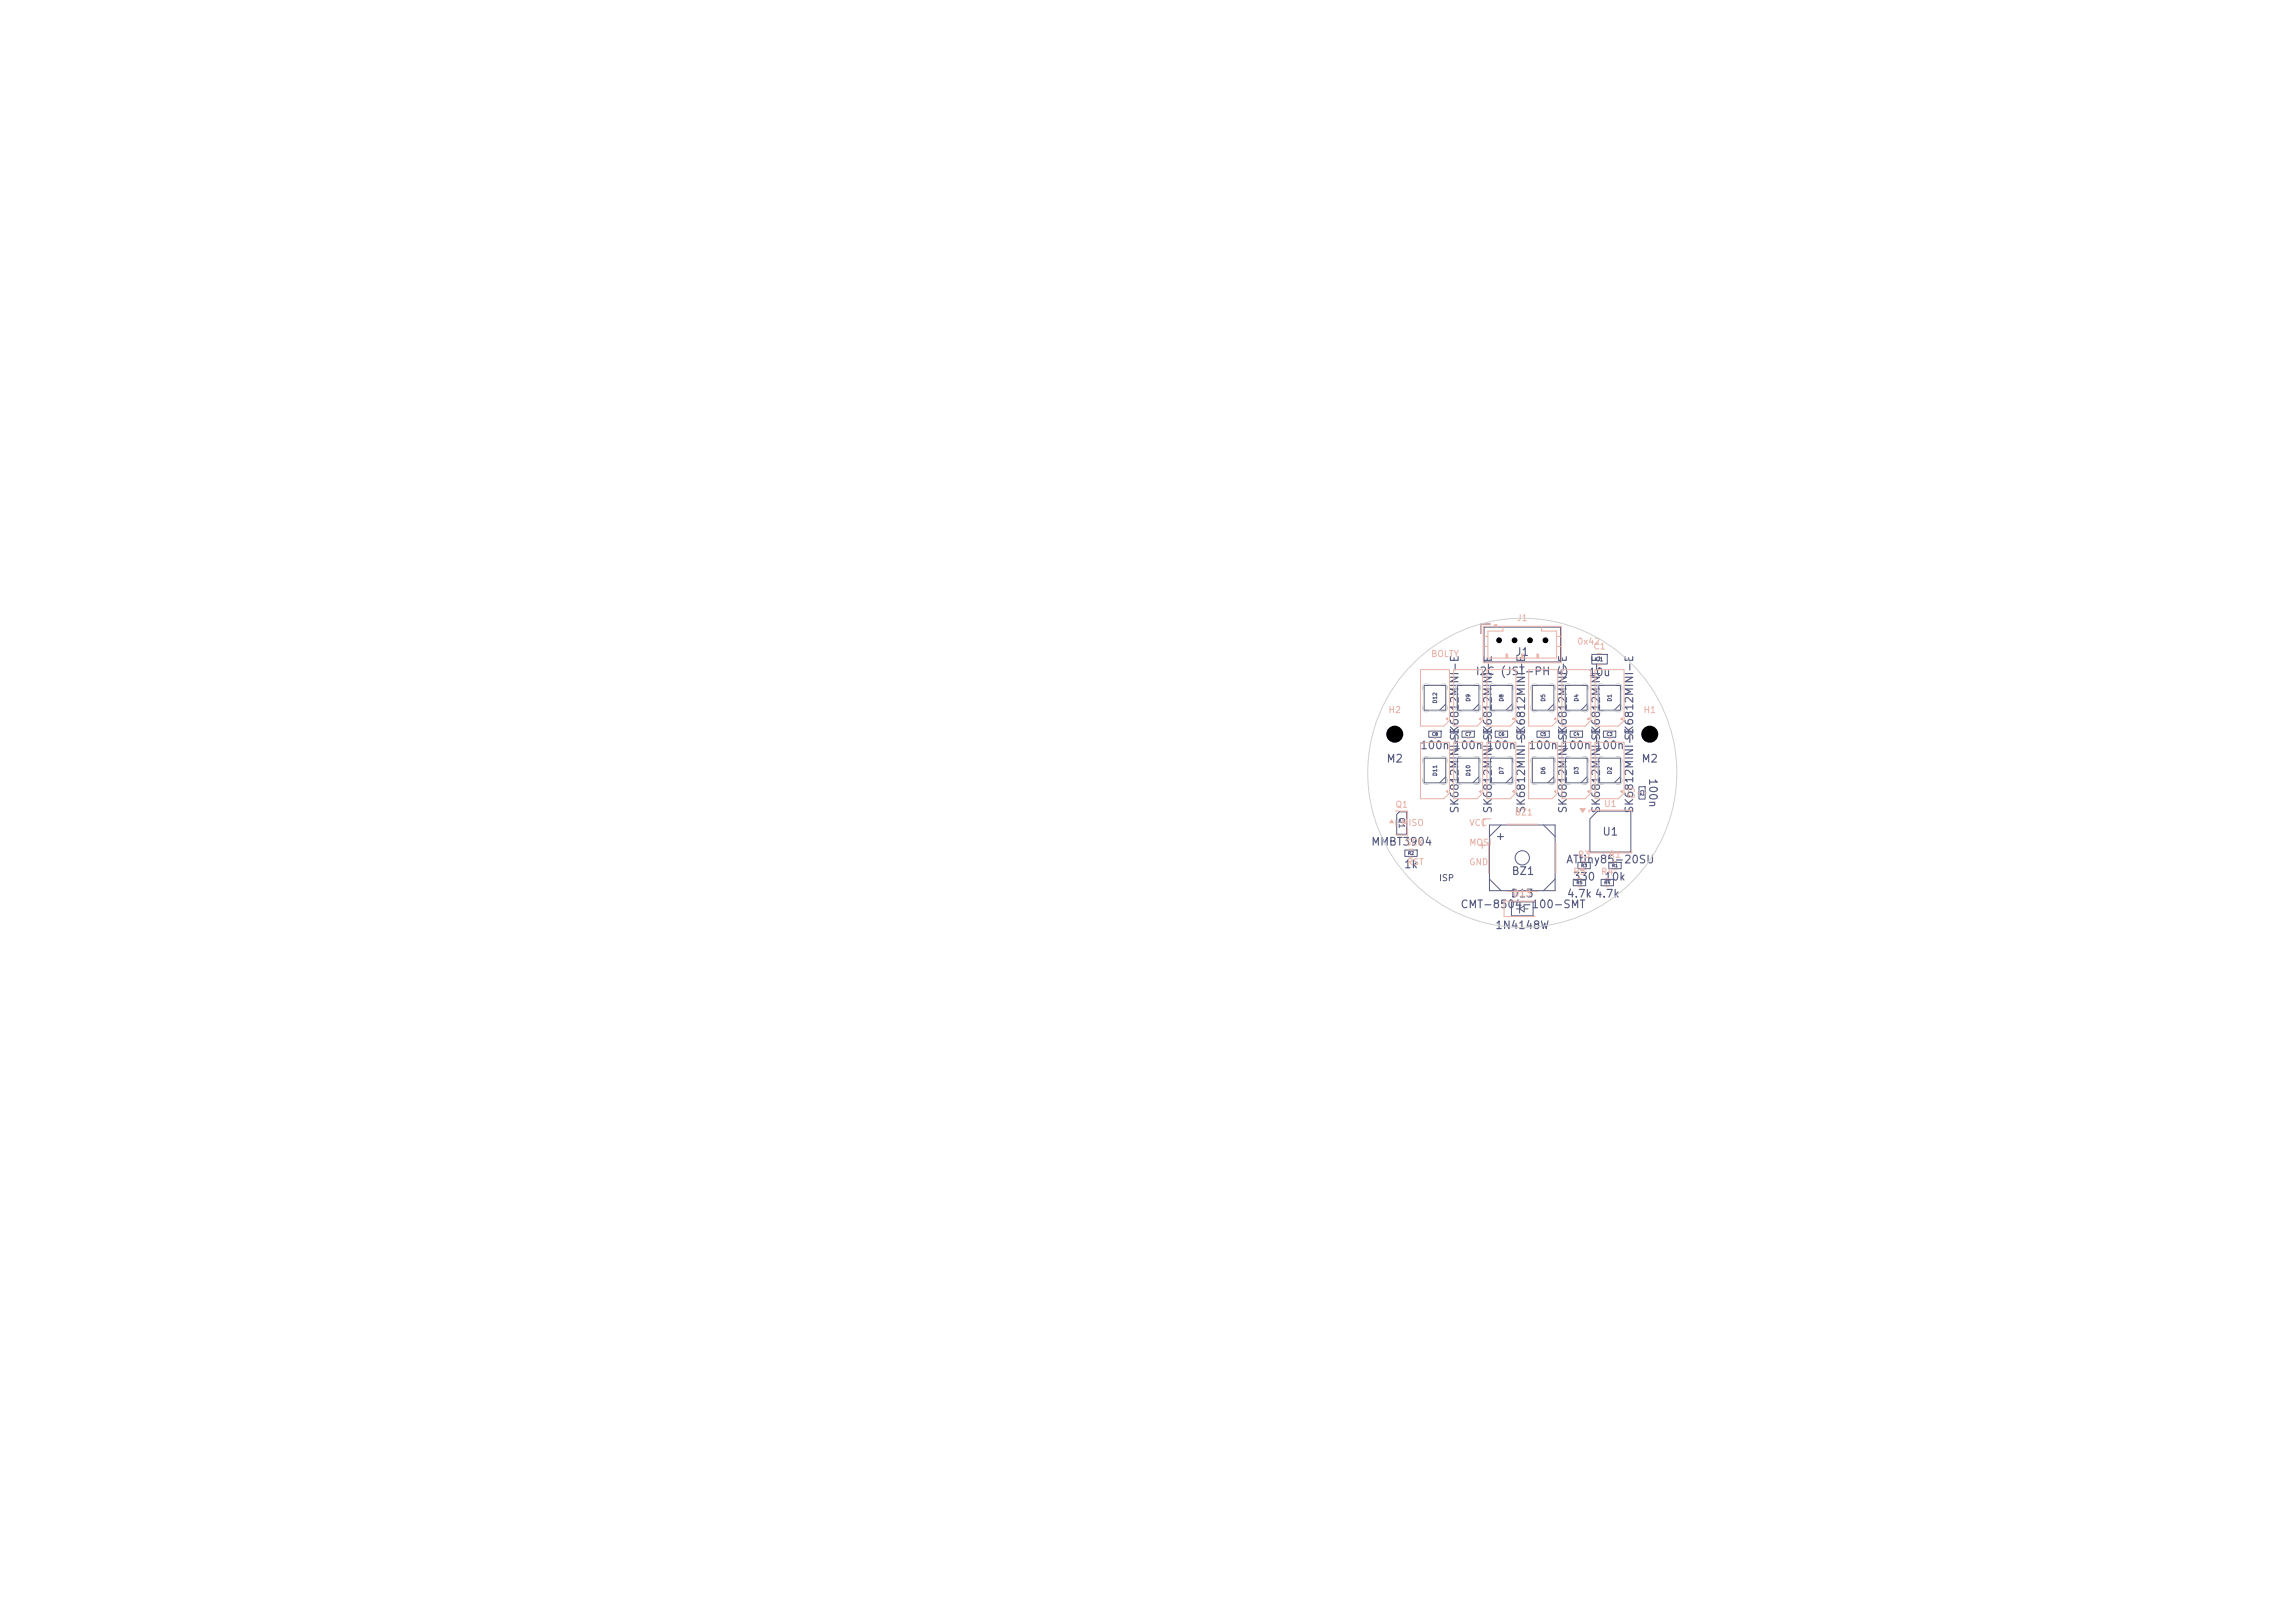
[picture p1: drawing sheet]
<svg xmlns="http://www.w3.org/2000/svg" width="297mm" height="210mm" viewBox="0 0 297 210" stroke-linecap="round" stroke-linejoin="round" font-family="sans-serif">
<defs><g id="words">
<g font-size="1" fill="#585d84">
<text x="190.9" y="87.6">I2C (JST-PH 4)</text>
<text x="196" y="85.1">J1</text>
<text x="205.5" y="87.7">10u</text>
<text x="179.4" y="95.8">H2</text>
<text x="189" y="95.9" transform="rotate(-90 189 95.9)">SK6812MINI-E</text>
<text x="193.3" y="95.9" transform="rotate(-90 193.3 95.9)">SK6812MINI-E</text>
<text x="197.6" y="95.9" transform="rotate(-90 197.6 95.9)">SK6812MINI-E</text>
<text x="203" y="95.9" transform="rotate(-90 203 95.9)">SK6812MINI-E</text>
<text x="207.3" y="95.9" transform="rotate(-90 207.3 95.9)">SK6812MINI-E</text>
<text x="211.6" y="95.9" transform="rotate(-90 211.6 95.9)">SK6812MINI-E</text>
<text x="212.4" y="95.8">H1</text>
<text x="179.4" y="98.9">M2</text>
<text x="183.7" y="97.2">100n</text>
<text x="188" y="97.2">100n</text>
<text x="192.3" y="97.2">100n</text>
<text x="197.7" y="97.2">100n</text>
<text x="202" y="97.2">100n</text>
<text x="206.3" y="97.2">100n</text>
<text x="212.4" y="98.9">M2</text>
<text x="213.2" y="100.6" transform="rotate(90 213.2 100.6)">100n</text>
<text x="189" y="105.3" transform="rotate(-90 189 105.3)">SK6812MINI-E</text>
<text x="193.3" y="105.3" transform="rotate(-90 193.3 105.3)">SK6812MINI-E</text>
<text x="193.5" y="107.5" transform="rotate(90 193.5 107.5)">+</text>
<text x="197.6" y="105.3" transform="rotate(-90 197.6 105.3)">SK6812MINI-E</text>
<text x="203" y="105.3" transform="rotate(-90 203 105.3)">SK6812MINI-E</text>
<text x="207.3" y="105.3" transform="rotate(-90 207.3 105.3)">SK6812MINI-E</text>
<text x="211.6" y="105.3" transform="rotate(-90 211.6 105.3)">SK6812MINI-E</text>
<text x="177.4" y="109.7">MMBT3904</text>
<text x="181.6" y="112.6">1k</text>
<text x="195.5" y="113.5">BZ1</text>
<text x="202.6" y="112">ATtiny85-20SU</text>
<text x="207.3" y="108.4">U1</text>
<text x="188.9" y="117.8">CMT-8504-100-SMT</text>
<text x="195.4" y="116.4">D13</text>
<text x="202.7" y="116.4">4.7k 4.7k</text>
<text x="203.5" y="114.2">330</text>
<text x="207.5" y="114.2">10k</text>
<text x="193.4" y="120.5">1N4148W</text>
</g>
<text font-size="1" fill="#e8b2a7" x="191.1" y="108.7" transform="rotate(90 191.1 108.7)">+</text>
<g font-size=".8" fill="#e8b2a7">
<text x="196.2" y="80.6">J1</text>
<text x="204.1" y="83.6">0x42</text>
<text x="185.1" y="85.2">BOLTY</text>
<text x="206.1" y="84.2">C1</text>
<text x="179.6" y="92.5">H2</text>
<text x="212.6" y="92.5">H1</text>
<text x="210.5" y="101.7" transform="rotate(90 210.5 101.7)">C2</text>
<text x="180.5" y="104.7">Q1</text>
<text x="181.3" y="107.1">MISO</text>
<text x="190.1" y="107.1">VCC</text>
<text x="196" y="105.7">BZ1</text>
<text x="207.5" y="104.6">U1</text>
<text x="181.8" y="109.6">SCK</text>
<text x="182" y="112.1">RST</text>
<text x="190.1" y="109.6">MOSI</text>
<text x="190.1" y="112.1">GND</text>
<text x="203.5" y="113.4">R5</text>
<text x="204.1" y="111.2">R3</text>
<text x="207.1" y="113.4">R4</text>
<text x="208.1" y="111.2">R1</text>
</g>
<text font-size=".8" fill="#585d84" x="186.2" y="114.2">ISP</text>
<text font-size=".7" fill="#585d84" x="180.9" y="105.7" transform="rotate(90 180.9 105.7)">Q1</text>
<g font-size=".5" fill="#585d84">
<text x="206.5" y="85.7">C1</text>
<text x="186.1" y="91.1" transform="rotate(-90 186.1 91.1)">D12</text>
<text x="190.4" y="90.8" transform="rotate(-90 190.4 90.8)">D9</text>
<text x="194.7" y="90.8" transform="rotate(-90 194.7 90.8)">D8</text>
<text x="200.1" y="90.8" transform="rotate(-90 200.1 90.8)">D5</text>
<text x="204.4" y="90.8" transform="rotate(-90 204.4 90.8)">D4</text>
<text x="208.7" y="90.8" transform="rotate(-90 208.7 90.8)">D1</text>
<text x="186.1" y="100.5" transform="rotate(-90 186.1 100.5)">D11</text>
<text x="190.4" y="100.5" transform="rotate(-90 190.4 100.5)">D10</text>
<text x="194.7" y="100.2" transform="rotate(-90 194.7 100.2)">D7</text>
<text x="200.1" y="100.2" transform="rotate(-90 200.1 100.2)">D6</text>
<text x="204.4" y="100.2" transform="rotate(-90 204.4 100.2)">D3</text>
<text x="208.7" y="100.2" transform="rotate(-90 208.7 100.2)">D2</text>
</g>
<g font-size=".4" fill="#585d84">
<text x="185.3" y="95.3">C8</text>
<text x="189.6" y="95.3">C7</text>
<text x="193.9" y="95.3">C6</text>
<text x="199.3" y="95.3">C5</text>
<text x="203.6" y="95.3">C4</text>
<text x="207.9" y="95.3">C3</text>
<text x="212.2" y="102.2" transform="rotate(90 212.2 102.2)">C2</text>
<text x="182.2" y="110.7">R2</text>
<text x="204.6" y="112.3">R3</text>
<text x="208.6" y="112.3">R1</text>
<text x="204" y="114.5">R5</text>
<text x="207.6" y="114.5">R4</text>
</g>
</g></defs>
<g fill="none" stroke="#585d84" stroke-width=".13">
<path d="M184.3 88.7h2.8v3.2h-2.8zM184.3 98.1h2.8v3.2h-2.8zM184.9 94.6h1.6v.8h-1.6zM187.1 91.1l-.8 .8M188.6 88.7h2.8v3.2h-2.8zM188.6 98.1h2.8v3.2h-2.8zM189.2 94.6h1.6v.8h-1.6zM191.4 91.1l-.8 .8M192.1 81.1h9.9v4.6h-9.9zM192.9 80.7h-1.3v1.3M192.9 98.1h2.8v3.2h-2.8zM192.9 88.7h2.8v3.2h-2.8z"/>
<path d="M193.5 94.6h1.6v.8h-1.6zM195.7 91.1l-.8 .8M198.3 98.1h2.8v3.2h-2.8zM198.3 88.7h2.8v3.2h-2.8zM198.9 94.6h1.6v.8h-1.6zM201.1 91.1l-.8 .8M202.6 98.1h2.8v3.2h-2.8zM202.6 88.7h2.8v3.2h-2.8zM203.2 94.6h1.6v.8h-1.6zM205.4 91.1l-.8 .8M206 84.7h2v1.2h-2zM206.9 88.7h2.8v3.2h-2.8z"/>
<path d="M206.9 98.1h2.8v3.2h-2.8zM207.5 94.6h1.6v.8h-1.6zM209.7 91.1l-.8 .8M180.8 105.4l.3-.3h1v2.9h-1.3zM181.8 110h1.6v.8h-1.6zM187.1 100.5l-.8 .8M191.4 100.5l-.8 .8M192.8 106.8h8.5v8.5h-8.5zM192.8 113.8l1.5 1.5M194.3 106.8l-1.5 1.5M195.6 116.7h2.8v1.8h-2.8zM195.7 100.5l-.8 .8"/>
<path d="M196.3 117.6h.4M196.7 117.6l.6-.4v.8zM196.7 117.1v1.1M197.3 117.6h.5M199.8 106.8l1.5 1.5M201.1 100.5l-.8 .8M201.3 113.8l-1.5 1.5M203.6 113.8h1.6v.8h-1.6zM204.2 111.6h1.6v.8h-1.6zM205.4 100.5l-.8 .8M206.8 105h4.3v5.2h-5.3v-4.2zM207.2 113.8h1.6v.8h-1.6z"/>
<path d="M208.2 111.6h1.6v.8h-1.6zM209.7 100.5l-.8 .8M212.1 101.8h.8v1.6h-.8z"/>
<circle cx="197" cy="111" r=".93"/>
</g>
<path d="M192.4 96.1h3.8v6.5l-.7 .8h-3.1zM195.8 102.4l.2-.1v.3z" fill="none" stroke="#e8b2a7" stroke-width=".13"/>
<path d="M195.8 102.4l.2-.1v.3z" fill="#e8b2a7"/>
<path d="M199.6 94.5h.2M199.6 95.5h.2M206.4 86.7h3.8v6.5l-.7 .8h-3.1zM209.8 93l.2-.1v.3zM198.7 116.6h-4.1v2h4.1M207.8 113.7h.4M207.8 114.7h.4M212 102.5v.2M213 102.5v.2" fill="none" stroke="#e8b2a7" stroke-width=".13"/>
<path d="M209.8 93l.2-.1v.3z" fill="#e8b2a7"/>
<path d="M183.8 86.7h3.8v6.5l-.7 .8h-3.1zM187.2 93l.2-.1v.3zM208.8 111.5h.4M208.8 112.5h.4" fill="none" stroke="#e8b2a7" stroke-width=".13"/>
<path d="M187.2 93l.2-.1v.3z" fill="#e8b2a7"/>
<path d="M197.8 96.1h3.8v6.5l-.7 .8h-3.1zM201.2 102.4l.2-.1v.3z" fill="none" stroke="#e8b2a7" stroke-width=".13"/>
<path d="M201.2 102.4l.2-.1v.3z" fill="#e8b2a7"/>
<path d="M202.1 96.1h3.8v6.5l-.7 .8h-3.1zM205.5 102.4l.2-.1v.3z" fill="none" stroke="#e8b2a7" stroke-width=".13"/>
<path d="M205.5 102.4l.2-.1v.3z" fill="#e8b2a7"/>
<path d="M185.6 94.5h.2M185.6 95.5h.2M204.5 104.6h.7l-.4 .5zM205.6 105.1v-.3h5.6v.3M205.6 110.1v.3h5.6v-.3" fill="none" stroke="#e8b2a7" stroke-width=".13"/>
<path d="M204.5 104.6h.7l-.4 .5z" fill="#e8b2a7"/>
<path d="M197.8 86.7h3.8v6.5l-.7 .8h-3.1zM201.2 93l.2-.1v.3zM206.7 84.6h.6M206.7 86h.6M182.4 109.9h.4M182.4 110.9h.4" fill="none" stroke="#e8b2a7" stroke-width=".13"/>
<path d="M201.2 93l.2-.1v.3z" fill="#e8b2a7"/>
<path d="M183.8 96.1h3.8v6.5l-.7 .8h-3.1zM187.2 102.4l.2-.1v.3z" fill="none" stroke="#e8b2a7" stroke-width=".13"/>
<path d="M187.2 102.4l.2-.1v.3z" fill="#e8b2a7"/>
<path d="M189.9 94.5h.2M189.9 95.5h.2M203.9 94.5h.2M203.9 95.5h.2M180.1 106.1l.2 .3h-.4zM180.6 105l1.6-.1v1M180.6 106.1v.8M182.2 107.1v1l-1.6-.1" fill="none" stroke="#e8b2a7" stroke-width=".13"/>
<path d="M180.1 106.1l.2 .3h-.4z" fill="#e8b2a7"/>
<path d="M202.1 86.7h3.8v6.5l-.7 .8h-3.1zM205.5 93l.2-.1v.3z" fill="none" stroke="#e8b2a7" stroke-width=".13"/>
<path d="M205.5 93l.2-.1v.3z" fill="#e8b2a7"/>
<path d="M206.4 96.1h3.8v6.5l-.7 .8h-3.1zM209.8 102.4l.2-.1v.3z" fill="none" stroke="#e8b2a7" stroke-width=".13"/>
<path d="M209.8 102.4l.2-.1v.3z" fill="#e8b2a7"/>
<path d="M188.1 86.7h3.8v6.5l-.7 .8h-3.1zM191.5 93l.2-.1v.3z" fill="none" stroke="#e8b2a7" stroke-width=".13"/>
<path d="M191.5 93l.2-.1v.3z" fill="#e8b2a7"/>
<path d="M192.4 86.7h3.8v6.5l-.7 .8h-3.1zM195.8 93l.2-.1v.3zM204.2 113.7h.4M204.2 114.7h.4" fill="none" stroke="#e8b2a7" stroke-width=".13"/>
<path d="M195.8 93l.2-.1v.3z" fill="#e8b2a7"/>
<g fill="none" stroke="#e8b2a7" stroke-width=".13">
<path d="M188.1 96.1h3.8v6.5l-.7 .8h-3.1zM191.9 81h10.2v4.8h-10.2zM191.9 82.4h.7M191.9 83.7h.7M192.9 80.7h-1.3v1.3M193.4 81v-.2h.3v.2M193.4 80.9h.3M194.2 94.5h.2M194.2 95.5h.2M194.5 81v.7h-1.9v3.5h8.9v-3.5h-2v-.7M194.9 85.2v-.5h.2v.5M195 84.7v.5"/>
<path d="M196.9 85.2v-.5h.2v.5M197 84.7v.5M198.9 85.2v-.5h.2v.5M199 84.7v.5M201.5 82.4h.6M201.5 83.7h.6M208.2 94.5h.2M208.2 95.5h.2M191.5 102.4l.2-.1v.3zM192.7 109v4M193 106h-1v1M195 106.7h4"/>
<path d="M195 115.4h4M201.4 109v4"/>
</g>
<path d="M191.5 102.4l.2-.1v.3z" fill="#e8b2a7"/>
<path d="M204.8 111.5h.4M204.8 112.5h.4" fill="none" stroke="#e8b2a7" stroke-width=".13"/>
<g fill="none" stroke="#d0d2cd" stroke-width=".13">
<path d="M184.2 88.6a.65 .65 0 0 1 .8 0h1.5a.54 .54 0 0 1 .7 .1 .54 .54 0 0 1 0 .7v1.9a.54 .54 0 0 1-.1 .7 .54 .54 0 0 1-.7 0h-1.5a.54 .54 0 0 1-.7-.1 .54 .54 0 0 1 0-.7v-1.9a.52 .52 0 0 1 0-.7zM184.2 98a.65 .65 0 0 1 .8 0h1.5a.54 .54 0 0 1 .7 .1 .54 .54 0 0 1 0 .7v1.9a.54 .54 0 0 1-.1 .7 .54 .54 0 0 1-.7 0h-1.5a.54 .54 0 0 1-.7-.1 .54 .54 0 0 1 0-.7v-1.9a.52 .52 0 0 1 0-.7zM188.5 88.6a.65 .65 0 0 1 .8 0h1.5a.54 .54 0 0 1 .7 .1 .54 .54 0 0 1 0 .7v1.9a.54 .54 0 0 1-.1 .7 .54 .54 0 0 1-.7 0h-1.5a.54 .54 0 0 1-.7-.1 .54 .54 0 0 1 0-.7v-1.9a.52 .52 0 0 1 0-.7zM188.5 98a.65 .65 0 0 1 .8 0h1.5a.54 .54 0 0 1 .7 .1 .54 .54 0 0 1 0 .7v1.9a.54 .54 0 0 1-.1 .7 .54 .54 0 0 1-.7 0h-1.5a.54 .54 0 0 1-.7-.1 .54 .54 0 0 1 0-.7v-1.9a.52 .52 0 0 1 0-.7zM192.8 98a.65 .65 0 0 1 .8 0h1.5a.54 .54 0 0 1 .7 .1 .54 .54 0 0 1 0 .7v1.9a.54 .54 0 0 1-.1 .7 .54 .54 0 0 1-.7 0h-1.5a.54 .54 0 0 1-.7-.1 .54 .54 0 0 1 0-.7v-1.9a.52 .52 0 0 1 0-.7zM192.8 88.6a.65 .65 0 0 1 .8 0h1.5a.54 .54 0 0 1 .7 .1 .54 .54 0 0 1 0 .7v1.9a.54 .54 0 0 1-.1 .7 .54 .54 0 0 1-.7 0h-1.5a.54 .54 0 0 1-.7-.1 .54 .54 0 0 1 0-.7v-1.9a.52 .52 0 0 1 0-.7zM198.2 98a.65 .65 0 0 1 .8 0h1.5a.54 .54 0 0 1 .7 .1 .54 .54 0 0 1 0 .7v1.9a.54 .54 0 0 1-.1 .7 .54 .54 0 0 1-.7 0h-1.5a.54 .54 0 0 1-.7-.1 .54 .54 0 0 1 0-.7v-1.9a.52 .52 0 0 1 0-.7zM198.2 88.6a.65 .65 0 0 1 .8 0h1.5a.54 .54 0 0 1 .7 .1 .54 .54 0 0 1 0 .7v1.9a.54 .54 0 0 1-.1 .7 .54 .54 0 0 1-.7 0h-1.5a.54 .54 0 0 1-.7-.1 .54 .54 0 0 1 0-.7v-1.9a.52 .52 0 0 1 0-.7zM202.5 98a.65 .65 0 0 1 .8 0h1.5a.54 .54 0 0 1 .7 .1 .54 .54 0 0 1 0 .7v1.9a.54 .54 0 0 1-.1 .7 .54 .54 0 0 1-.7 0h-1.5a.54 .54 0 0 1-.7-.1 .54 .54 0 0 1 0-.7v-1.9a.52 .52 0 0 1 0-.7zM202.5 88.6a.65 .65 0 0 1 .8 0h1.5a.54 .54 0 0 1 .7 .1 .54 .54 0 0 1 0 .7v1.9a.54 .54 0 0 1-.1 .7 .54 .54 0 0 1-.7 0h-1.5a.54 .54 0 0 1-.7-.1 .54 .54 0 0 1 0-.7v-1.9a.52 .52 0 0 1 0-.7zM206.8 88.6a.65 .65 0 0 1 .8 0h1.5a.54 .54 0 0 1 .7 .1 .54 .54 0 0 1 0 .7v1.9a.54 .54 0 0 1-.1 .7 .54 .54 0 0 1-.7 0h-1.5a.54 .54 0 0 1-.7-.1 .54 .54 0 0 1 0-.7v-1.9a.52 .52 0 0 1 0-.7zM206.8 98a.65 .65 0 0 1 .8 0h1.5a.54 .54 0 0 1 .7 .1 .54 .54 0 0 1 0 .7v1.9a.54 .54 0 0 1-.1 .7 .54 .54 0 0 1-.7 0h-1.5a.54 .54 0 0 1-.7-.1 .54 .54 0 0 1 0-.7v-1.9a.52 .52 0 0 1 0-.7z"/>
<circle cx="197" cy="100" r="20"/>
</g>
<g fill="#000">
<circle cx="180.5" cy="95" r="1.1"/>
<circle cx="194" cy="82.8" r=".37"/>
<circle cx="196" cy="82.8" r=".37"/>
<circle cx="198" cy="82.8" r=".37"/>
<circle cx="200" cy="82.8" r=".37"/>
<circle cx="213.5" cy="95" r="1.1"/>
</g>
<use href="#words"/>
</svg>
